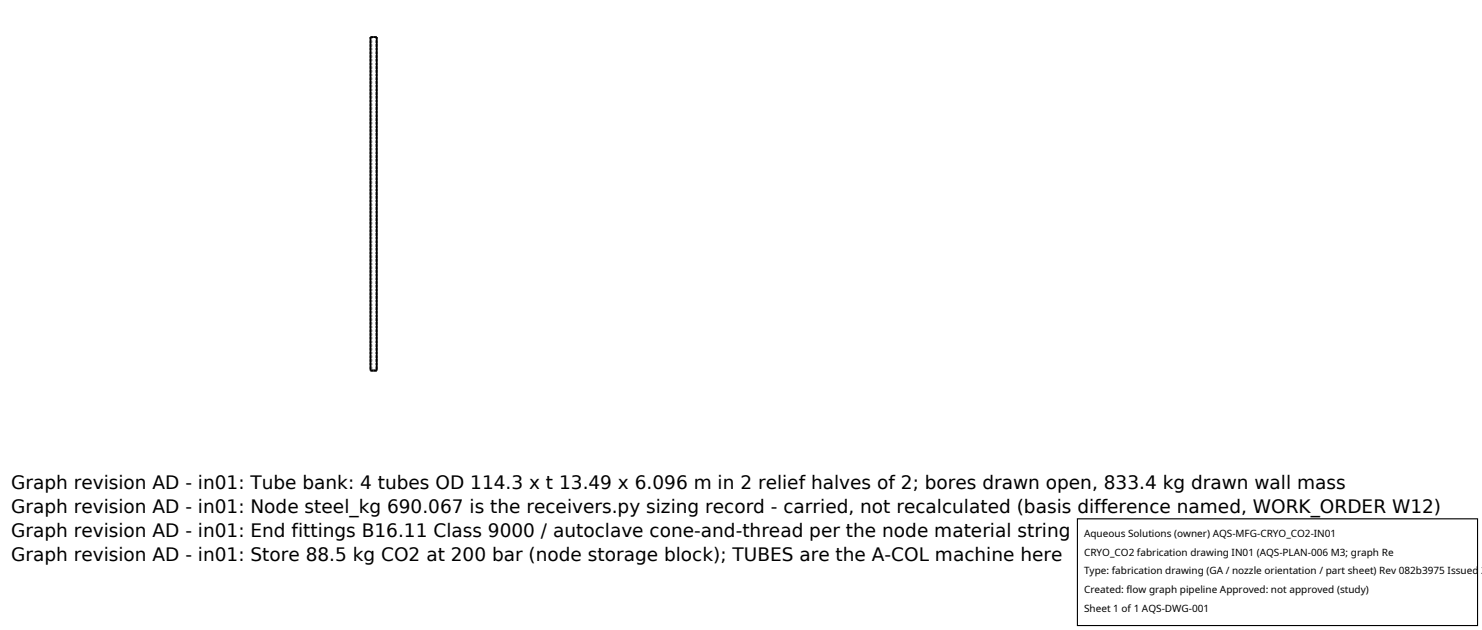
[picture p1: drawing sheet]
<svg xmlns="http://www.w3.org/2000/svg" width="212mm" height="90mm" viewBox="0 0 212 90" stroke-linecap="round" stroke-linejoin="round" font-family="sans-serif">
<defs><g id="words">
<g font-size="2.6">
<text x="1.6" y="69.8">Graph revision AD - in01: Tube bank: 4 tubes OD 114.3 x t 13.49 x 6.096 m in 2 relief halves of 2; bores drawn open, 833.4 kg drawn wall mass</text>
<text x="1.6" y="73.3">Graph revision AD - in01: Node steel_kg 690.067 is the receivers.py sizing record - carried, not recalculated (basis difference named, WORK_ORDER W12)</text>
<text x="1.6" y="76.7">Graph revision AD - in01: End fittings B16.11 Class 9000 / autoclave cone-and-thread per the node material string</text>
<text x="1.6" y="80.2">Graph revision AD - in01: Store 88.5 kg CO2 at 200 bar (node storage block); TUBES are the A-COL machine here</text>
</g>
<g font-size="1.4">
<text x="154.8" y="76.6">Aqueous Solutions (owner) AQS-MFG-CRYO_CO2-IN01</text>
<text x="154.8" y="79.3">CRYO_CO2 fabrication drawing IN01 (AQS-PLAN-006 M3; graph Re</text>
<text x="154.8" y="82">Type: fabrication drawing (GA / nozzle orientation / part sheet) Rev 082b3975 Issued 2</text>
<text x="154.8" y="84.7">Created: flow graph pipeline Approved: not approved (study)</text>
<text x="154.8" y="87.4">Sheet 1 of 1 AQS-DWG-001</text>
</g>
</g></defs>
<g fill="none" stroke="#a0a0a0" stroke-width=".26" stroke-dasharray=".3 .3" stroke-linecap="butt">
<path d="M52.9 5.3h.5M52.9 5.3v47.6M53 5.3h.7M53 5.3v47.6M53.4 5.3h.4M53.4 5.3h-.4M53.7 5.3h-.3M53.7 5.3v47.6M53.8 5.3h-.9M53.8 5.3v47.6M52.9 52.9h.5M53 52.9h.7"/>
<path d="M53.4 52.9h.4M53.4 52.9h-.4M53.7 52.9h-.3M53.8 52.9h-.9"/>
</g>
<path d="M52.9 5.3h.9v47.6h-.9z" fill="none" stroke="#000" stroke-width=".26"/>
<path d="M153.9 74.1h57.1v15.2h-57.1z" fill="#fff" stroke="#000" stroke-width=".16"/>
<use href="#words"/>
</svg>
